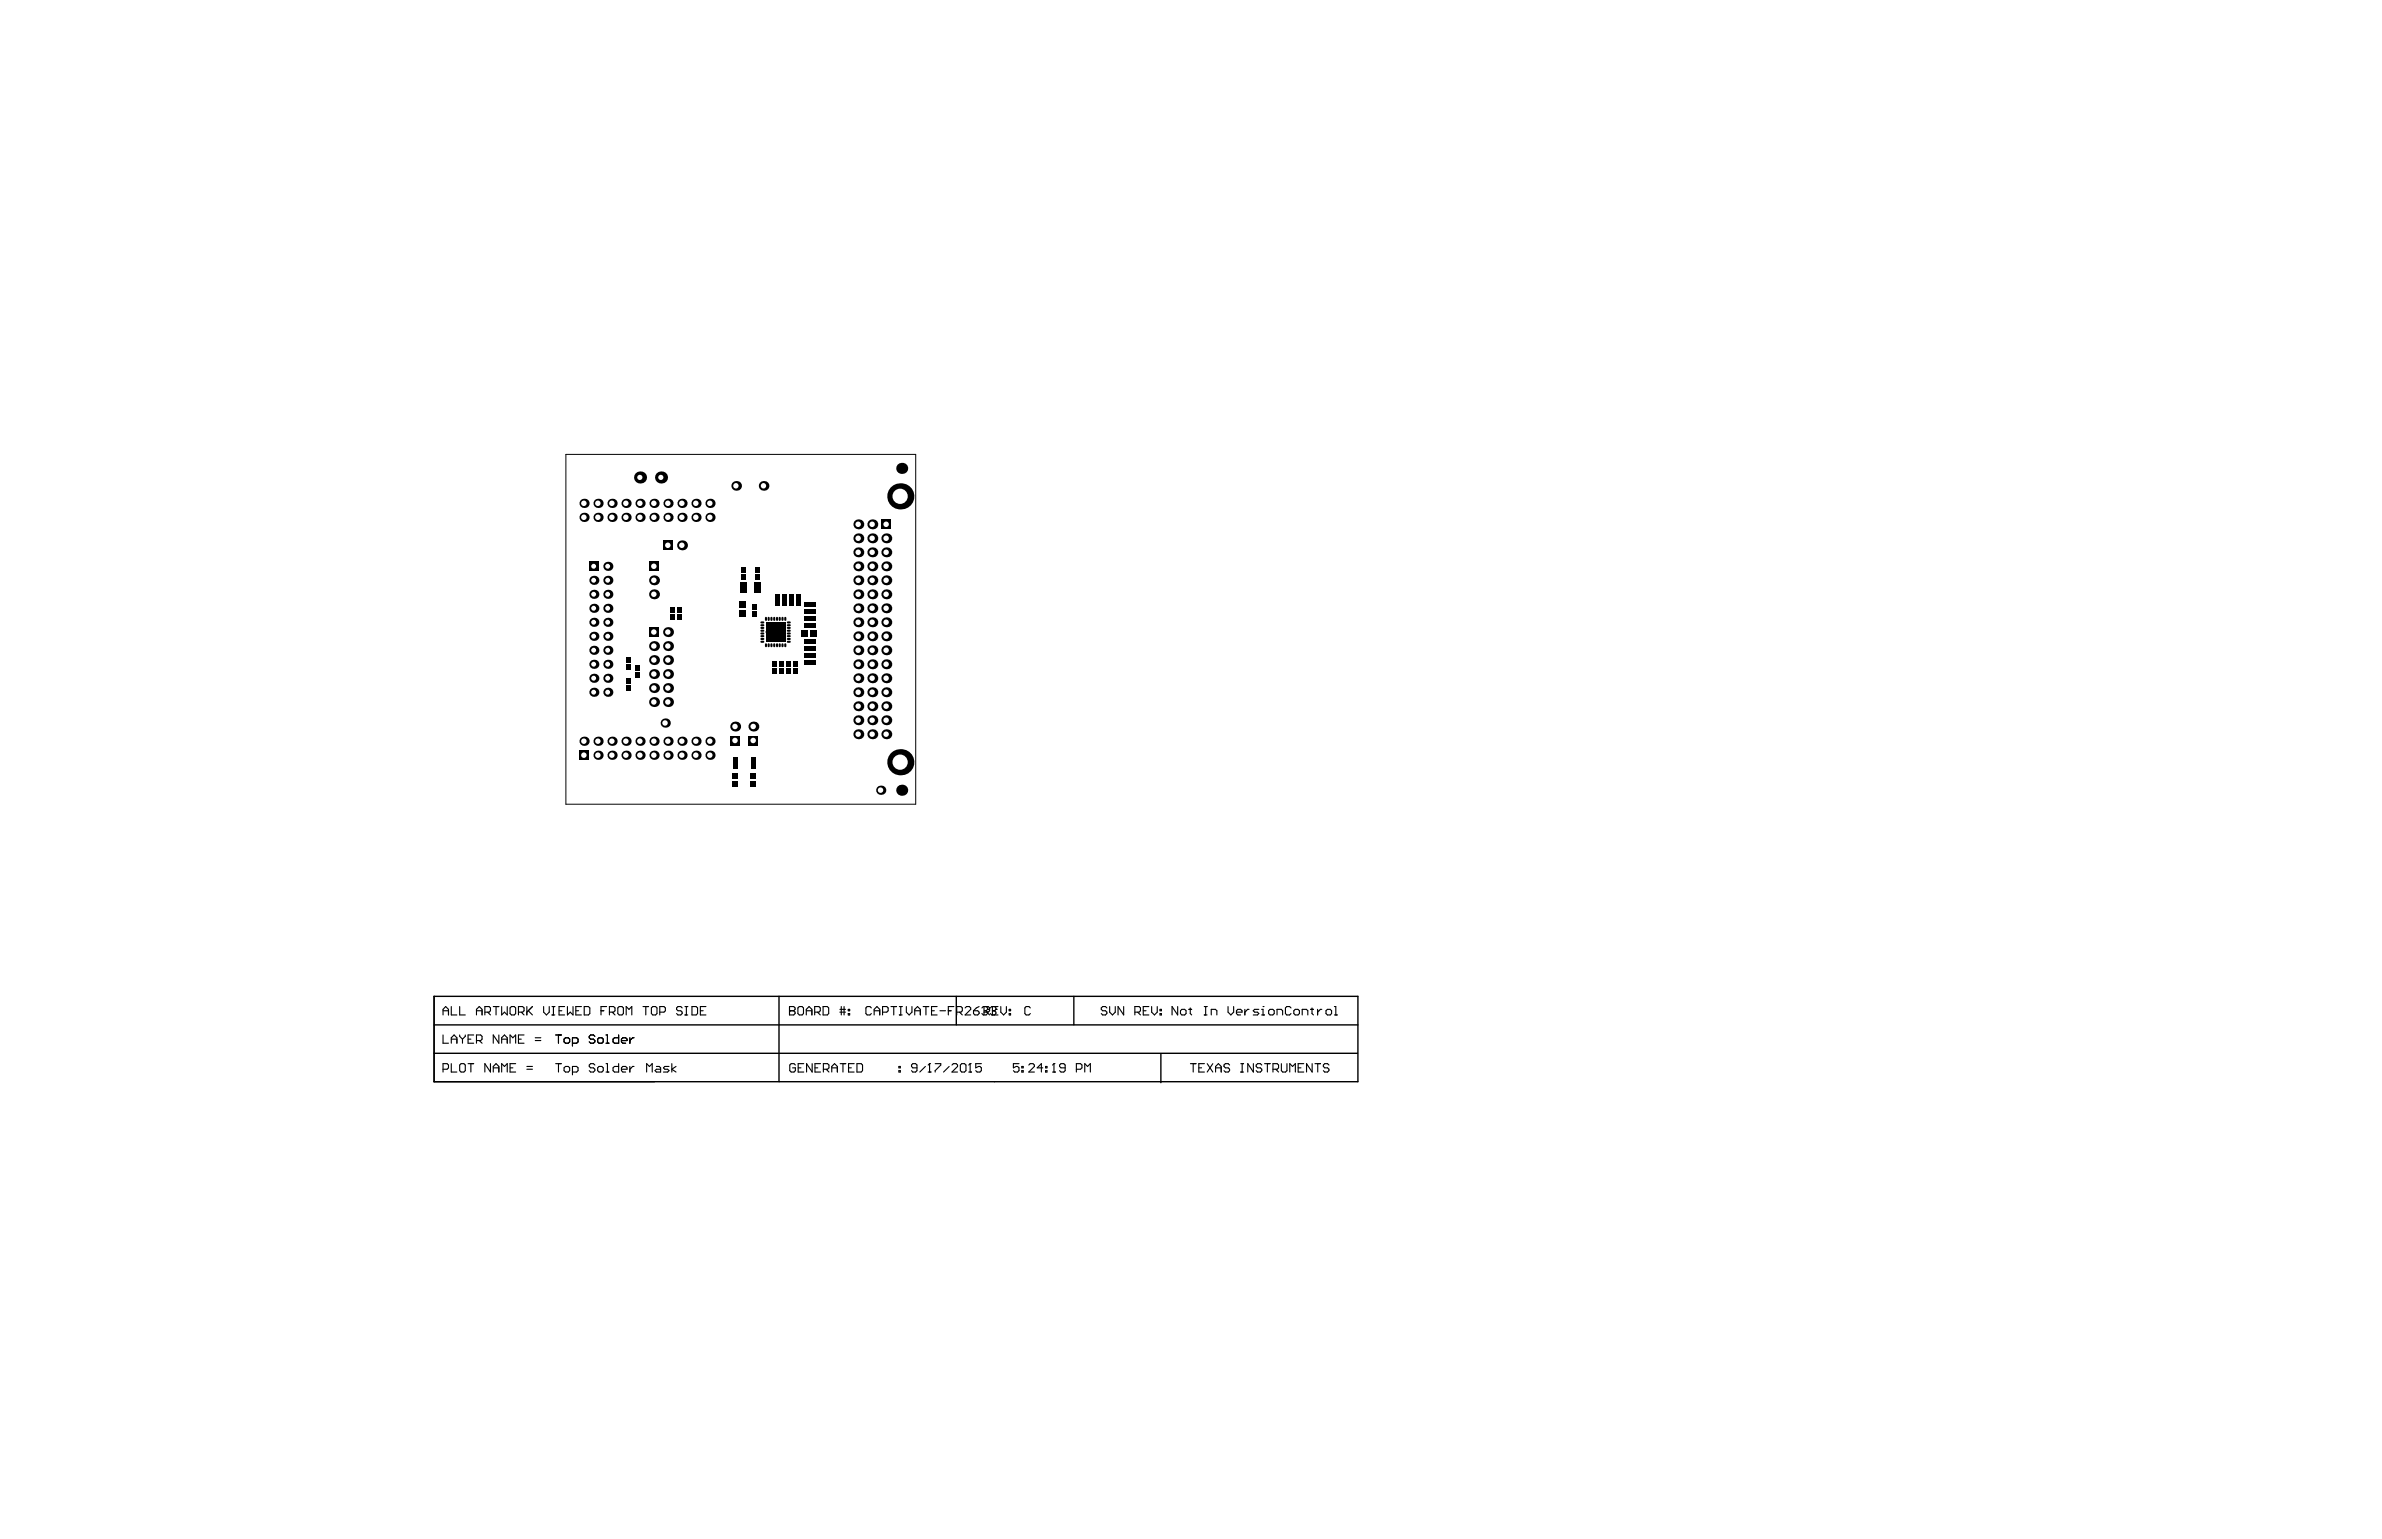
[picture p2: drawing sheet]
<svg xmlns="http://www.w3.org/2000/svg" width="432mm" height="279mm" viewBox="0 0 432 279" stroke-linecap="round" stroke-linejoin="round" font-family="sans-serif">
<path d="M102.6 82.4h63.4v63.4h-63.4z" fill="none" stroke="#000" stroke-width=".18"/>
<path d="M78.7 180.7h167.5v15.4h-167.5zM78.7 191h167.4M78.7 185.8h167.5M141.2 180.7v15.4M173.4 180.7v5.1M194.7 180.7v5.1M210.4 191.2v5.1" fill="none" stroke="#000" stroke-width=".25"/>
<g fill="none" stroke="#000" stroke-width=".2">
<path d="M80.3 184v-1l.5-.5 .5 .5v1M80.3 187.7v1.5h1M80.3 193.9h.7l.3-.3v-.5l-.3-.2h-.7v1.5M80.3 183.3h1M81.8 182.5v1.5h1M81.8 189.2v-1l.5-.5 .5 .5v1M81.8 192.9v1.5h1M81.8 188.4h1M83.3 182.5v1.5h1M83.3 187.7v.2l.5 .5M83.6 192.9h.5l.2 .2v1l-.2 .3h-.5l-.3-.3v-1zM83.8 188.4v.8"/>
<path d="M84.3 187.7v.2l-.5 .5M84.9 192.9h1M84.9 188.4h.5M85.4 192.9v1.5M85.9 187.7h-1v1.5h1M86.4 183.3h1M86.4 188.7h.7l.3-.3v-.5l-.3-.2h-.7v1.5M86.4 184v-1l.5-.5 .5 .5v1M86.9 188.7l.5 .5M87.9 183.5h.8l.2-.2v-.5l-.2-.3h-.8v1.5M88.4 183.5l.5 .5M88.9 192.9v1.5l-1-1.5v1.5"/>
<path d="M89.4 194.4v-1l.5-.5 .5 .5v1M89.4 193.6h1M89.4 182.5h1M89.9 182.5v1.5M90.4 187.7v1.5l-1-1.5v1.5M90.9 182.5v1.5l.5-.5 .6 .5v-1.5M90.9 189.2v-1l.5-.5 .6 .5v1M90.9 194.4v-1.5l.5 .5 .6-.5v1.5M90.9 188.4h1.1M92.5 193.6h.5M92.5 189.2v-1.5l.5 .5 .5-.5v1.5M92.7 182.5h.5l.3 .3v1l-.3 .2h-.5l-.2-.2v-1z"/>
<path d="M93.5 192.9h-1v1.5h1M94 183.5h.7l.3-.2v-.5l-.3-.3h-.7v1.5M94 188.4h.5M94.5 183.5l.5 .5M95 187.7h-1v1.5h1M95.5 193.9h1M95.5 193.4h1M95.5 182.5v1.5M95.8 183.3l.7 .7M96.5 182.5l-1 1M97 188.7h1M97 188.2h1"/>
<path d="M98.5 182.5v1l.6 .5 .5-.5v-1M100.1 184h.5M100.1 182.5h.5M100.3 182.5v1.5M100.7 192.9h1M100.7 187.7h1M101.2 187.7v1.5M101.2 192.9v1.5M101.3 183.3h.5M102.4 182.5h-1.1v1.5h1.1M102.5 193.4h.5l.3 .2v.5l-.3 .3h-.5l-.2-.3v-.5zM102.5 188.2h.5l.3 .2v.5l-.3 .3h-.5l-.2-.3v-.5z"/>
<path d="M102.9 182.5v1.5l.5-.5 .5 .5v-1.5M103.8 194.4h.7l.3-.3v-.5l-.3-.2h-.7v1.5M103.8 189.2h.7l.3-.3v-.5l-.3-.2h-.7v1.5M104.4 183.3h.5M105.4 182.5h-1v1.5h1M105.9 182.5h.8l.2 .3v1l-.2 .2h-.8zM107.8 193.1l-.2-.2h-.5l-.3 .2v.3l.3 .2h.5l.2 .3v.2l-.2 .3h-.5l-.3-.3M107.8 187.9l-.2-.2h-.5l-.3 .2v.3l.3 .2h.5l.2 .3v.2l-.2 .3h-.5l-.3-.3M108.6 193.4h.5l.3 .2v.5l-.3 .3h-.5l-.3-.3v-.5zM108.6 188.2h.5l.3 .2v.5l-.3 .3h-.5l-.3-.3v-.5zM108.9 183.3h.6M109.9 192.9h.2v1.5"/>
<path d="M109.9 194.4h.5M109.9 189.2h.5M109.9 187.7h.2v1.5M110 182.5h-1.1v1.5M110.5 183.5h.7l.3-.2v-.5l-.3-.3h-.7v1.5M111 183.5l.5 .5M112.1 192.9v1.5h-.7l-.3-.3v-.5l.3-.2h.7M112.1 187.7v1.5h-.7l-.3-.3v-.5l.3-.2h.7M112.2 182.5h.6l.2 .3v1l-.2 .2h-.6l-.2-.2v-1zM112.7 193.9h1v-.3l-.3-.2h-.5l-.2 .2v.5l.2 .3h.5M112.7 188.7h1v-.3l-.3-.2h-.5l-.2 .2v.5l.2 .3h.5M113.5 184v-1.5l.5 .5 .5-.5v1.5"/>
<path d="M114.2 188.2v1M114.2 193.4v1M114.9 193.4h-.2l-.5 .5M114.9 188.2h-.2l-.5 .5M116.6 182.5h1M117.1 182.5v1.5M117.2 194.4v-1.5l.5 .5 .5-.5v1.5M118.3 182.5h.5l.3 .3v1l-.3 .2h-.5l-.2-.2v-1zM119 193.4h.5l.3 .2v.8h-.8l-.3-.3 .3-.2h.8M119.6 183.5h.8l.2-.2v-.5l-.2-.3h-.8v1.5M121.3 193.4h-.8l-.2 .2 .2 .3h.5l.3 .2-.3 .3h-.7M121.8 192.9v1.5"/>
<path d="M122.5 193.4l-.7 .5 .7 .5M123.7 182.8l-.3-.3h-.5l-.3 .3v.2l.3 .3h.5l.3 .2v.3l-.3 .2h-.5l-.3-.2M124.2 184h.5M124.2 182.5h.5M124.4 182.5v1.5M125.4 182.5h.8l.3 .3v1l-.3 .2h-.8zM127 183.3h.5M128 182.5h-1v1.5h1M143.1 183.3h.1M143.1 182.5h.8l.2 .3v.2l-.2 .3 .2 .2v.3l-.2 .2h-.8zM143.1 183.3h.8M144.2 193.1l-.3-.2h-.5l-.2 .2v1l.2 .3h.5l.3-.3v-.5h-.5"/>
<path d="M144.7 193.6h.5M144.9 182.5h.5l.3 .3v1l-.3 .2h-.5l-.3-.2v-1zM145.7 192.9h-1v1.5h1M146.2 183.3h1M146.2 184v-1l.5-.5 .5 .5v1M147.2 192.9v1.5l-1-1.5v1.5M147.7 183.5h.7l.3-.2v-.5l-.3-.3h-.7v1.5M147.7 193.6h.5M148.2 183.5l.5 .5M148.7 192.9h-1v1.5h1M149.2 182.5h.8l.2 .3v1l-.2 .2h-.8zM149.3 193.9h.7l.3-.3v-.5l-.3-.2h-.7v1.5"/>
<path d="M149.8 193.9l.5 .5M150.8 193.6h1M150.8 194.4v-1l.5-.5 .5 .5v1M152.2 183.5h1.1M152.2 183h1.1M152.3 192.9h1M152.5 182.5v1.5M152.8 192.9v1.5M153 182.5v1.5M153.8 183.8h.2v.2h-.2zM153.8 183h.2v.3h-.2zM153.8 193.6h.5"/>
<path d="M154.8 192.9h-1v1.5h1M155.3 192.9h.8l.3 .2v1l-.3 .3h-.8zM158 182.8l-.3-.3h-.5l-.2 .3v1l.2 .2h.5l.3-.2M158.5 183.3h1M158.5 184v-1l.5-.5 .5 .5v1M160 183.5h.7l.3-.2v-.5l-.3-.3h-.7v1.5M161.5 182.5h1M162 182.5v1.5M163 194.1h.2v.3h-.2zM163 193.4h.2v.2h-.2zM163 184h.5M163 182.5h.5"/>
<path d="M163.3 182.5v1.5M164.3 182.5v1l.5 .5 .5-.5v-1M165.8 183.3h1M165.8 184v-1l.5-.5 .5 .5v1M166.2 193.6h-.7l-.3-.2v-.3l.3-.2h.5l.2 .2v1l-.2 .3h-.5l-.3-.3M167.3 182.5h1.1M167.7 193.4l-1 1M167.8 182.5v1.5M168.3 194.4h.5M168.5 192.9h.1M168.5 192.9v1.5M168.5 192.9l-.2 .2"/>
<path d="M168.9 183.3h.5M169.5 192.9h1v.2l-1 1v.3M169.9 182.5h-1v1.5h1M170.4 183.3h1M171.9 183.3h.5M172.1 193.4l-1.1 1M172.6 193.1l.2-.2h.5l.3 .2v.3l-1 1h1M172.9 182.5h-1v1.5M173.4 183.5h.8l.2-.2v-.5l-.2-.3h-.8v1.5M173.9 183.5l.5 .5M174.3 192.9h.6l.2 .2v1l-.2 .3h-.6l-.2-.3v-1zM175 182.8l.2-.3h.5l.3 .3v.2l-1 1h1"/>
<path d="M175.6 194.4h.5M175.9 192.9h.1M175.9 192.9v1.5M175.9 192.9l-.3 .2M176.5 183.3h.7l.3 .2v.3l-.3 .2h-.5l-.2-.2zM177.5 182.5l-.5 .3-.5 .5M177.9 192.9h-1v.7l.5-.2h.2l.3 .2v.5l-.3 .3h-.5l-.2-.3M178 182.8l.2-.3h.9l.3 .3v.5l-.3 .2h-.7M178.4 182.5v1.5M178.5 183.3h.3M178.8 183.3l.2 .2v.3l-.2 .2h-.6l-.2-.2M178.8 182.5l.2 .3v.2"/>
<path d="M178.9 183.5l.5 .5M179 183h.1M179 183l-.2 .3M179.5 183.8l.3 .2h1.1M179.9 183.3h.5M179.9 182.5v1.5M180.3 182.5l.2 .3v.2M180.5 183h.1M180.5 183l-.2 .3 .2 .2v.3l-.2 .2M180.9 182.5h-1.1l-.3 .3M181.4 182.5v1l.5 .5 .5-.5v-1M182.9 183.8h.3v.2h-.3z"/>
<path d="M182.9 183h.3v.3h-.3zM184.7 192.9h-1v.7l.5-.2h.3l.2 .2v.5l-.2 .3h-.5l-.3-.3M185.2 194.1h.3v.3h-.3zM185.2 193.4h.3v.2h-.3zM186.5 193.1l.2-.2h.6l.2 .2v.3l-1 1h1M186.8 182.8l-.3-.3h-.5l-.2 .3v1l.2 .2h.5l.3-.2M189 193.6h-1l.8-.7v1.5M189.5 194.1h.3v.3h-.3zM189.5 193.4h.3v.2h-.3zM190.8 194.4h.5M191.1 192.9h.1M191.1 192.9v1.5"/>
<path d="M191.1 192.9l-.3 .2M193.1 193.6h-.8l-.2-.2v-.3l.2-.2h.5l.3 .2v1l-.3 .3h-.5l-.2-.3M195.1 193.9h.8l.2-.3v-.5l-.2-.2h-.8v1.5M196.6 194.4v-1.5l.5 .5 .6-.5v1.5M200.6 182.8l-.2-.3h-.5l-.3 .3v.2l.3 .3h.5l.2 .2v.3l-.2 .2h-.5l-.3-.2M201.2 182.5v1l.5 .5 .5-.5v-1M203.7 182.5v1.5l-1-1.5v1.5M205.7 183.5h.8l.2-.2v-.5l-.2-.3h-.8v1.5M206.2 183.5l.5 .5M207.2 183.3h.6M208.3 182.5h-1.1v1.5h1.1M208.8 182.5v1l.5 .5 .5-.5v-1"/>
<path d="M210.3 183.8h.2v.2h-.2zM210.3 183h.2v.3h-.2zM213.5 182.5v1.5l-1-1.5v1.5M214.2 183h.6l.2 .3v.5l-.2 .2h-.6l-.2-.2v-.5zM215.5 183h.5M215.8 182.8v1l.2 .2M215.8 192.9h1M216.3 192.9v1.5M217.3 193.6h.5M218.3 184h.5M218.3 182.5h.5M218.3 192.9h-1v1.5h1"/>
<path d="M218.6 182.5v1.5M218.8 192.9l1.1 1.5M219.6 184v-1h.7l.3 .3v.7M219.9 192.9l-1.1 1.5M220.4 193.6h1M220.4 194.4v-1l.5-.5 .5 .5v1M222.6 182.5v1l.5 .5 .5-.5v-1M222.9 193.1l-.3-.2h-.5l-.2 .2v.3l.2 .2h.5l.3 .3v.2l-.3 .3h-.5l-.2-.3M224.1 183.5h1.1v-.2l-.3-.3h-.5l-.3 .3v.5l.3 .2h.5M224.9 192.9h.5M224.9 194.4h.5M225.2 192.9v1.5"/>
<path d="M225.7 183v1M226.4 183h-.2l-.5 .5M227.2 192.9v1.5l-1-1.5v1.5M228.2 183h-.8l-.2 .3 .2 .2h.5l.3 .3-.3 .2h-.7M228.7 184h.5M228.7 183h.3v1M228.7 193.1l-.2-.2h-.5l-.3 .2v.3l.3 .2h.5l.2 .3v.2l-.2 .3h-.5l-.3-.3M229 182.5h.1M229.2 192.9h1.1M229.7 192.9v1.5M230.2 183h.5l.3 .3v.5l-.3 .2h-.5l-.2-.2v-.5zM230.8 193.9h.7l.3-.3v-.5l-.3-.2h-.7v1.5"/>
<path d="M231.3 193.9l.5 .5M231.5 184v-1h.8l.2 .3v.7M232.3 192.9v1.2l.2 .3h.5l.3-.3v-1.2M233.8 194.4v-1.5l.5 .5 .5-.5v1.5M234 182.8l-.2-.3h-.5l-.3 .3v1l.3 .2h.5l.2-.2M234.8 183h.5l.3 .3v.5l-.3 .2h-.5l-.3-.2v-.5zM235.3 193.6h.5M236.1 184v-1h.7l.3 .3v.7M236.3 192.9h-1v1.5h1M237.6 183h.5M237.8 182.8v1l.3 .2M237.9 192.9v1.5l-1.1-1.5v1.5"/>
<path d="M238.4 192.9h1M238.9 183v1M238.9 192.9v1.5M239.6 183h-.2l-.5 .5M240.6 183h.5l.3 .3v.5l-.3 .2h-.5l-.2-.2v-.5zM240.9 193.1l-.2-.2h-.6l-.2 .2v.3l.2 .2h.6l.2 .3v.2l-.2 .3h-.6l-.2-.3M241.9 184h.5M241.9 182.5h.2v1.5"/>
</g>
<g fill="#000">
<circle cx="110.2" cy="117.9" r=".82"/>
<circle cx="139.1" cy="114.6" r=".31"/>
<circle cx="140.6" cy="113.1" r=".32"/>
<circle cx="140.6" cy="116.1" r=".32"/>
<circle cx="140.6" cy="114.6" r=".32"/>
<circle cx="142" cy="114.6" r=".32"/>
</g>
<circle cx="110.2" cy="117.9" r=".44" fill="#fff"/>
<circle cx="110.2" cy="107.8" r=".82" fill="#000"/>
<circle cx="110.2" cy="107.7" r=".44" fill="#fff"/>
<path d="M135.7 133.4h1.8v1.8h-1.8z" fill-rule="evenodd" fill="#000"/>
<circle cx="136.5" cy="134.3" r=".49" fill="#fff"/>
<circle cx="110.2" cy="125.5" r=".82" fill="#000"/>
<circle cx="110.2" cy="125.5" r=".44" fill="#fff"/>
<circle cx="110.2" cy="123" r=".82" fill="#000"/>
<circle cx="110.2" cy="123" r=".44" fill="#fff"/>
<circle cx="110.2" cy="120.4" r=".82" fill="#000"/>
<circle cx="110.2" cy="120.4" r=".44" fill="#fff"/>
<circle cx="110.2" cy="112.8" r=".82" fill="#000"/>
<circle cx="110.2" cy="112.8" r=".44" fill="#fff"/>
<circle cx="110.2" cy="110.3" r=".82" fill="#000"/>
<circle cx="110.2" cy="110.3" r=".44" fill="#fff"/>
<circle cx="110.2" cy="105.2" r=".82" fill="#000"/>
<circle cx="110.2" cy="105.2" r=".44" fill="#fff"/>
<circle cx="110.2" cy="102.7" r=".82" fill="#000"/>
<circle cx="110.2" cy="102.7" r=".44" fill="#fff"/>
<circle cx="138.4" cy="88.1" r=".88" fill="#000"/>
<circle cx="138.4" cy="88.1" r=".49" fill="#fff"/>
<circle cx="110.2" cy="115.4" r=".82" fill="#000"/>
<circle cx="110.2" cy="115.4" r=".44" fill="#fff"/>
<circle cx="136.6" cy="131.7" r=".9" fill="#000"/>
<circle cx="136.5" cy="131.7" r=".49" fill="#fff"/>
<circle cx="105.9" cy="134.4" r=".84" fill="#000"/>
<circle cx="105.8" cy="134.4" r=".49" fill="#fff"/>
<circle cx="108.4" cy="134.4" r=".84" fill="#000"/>
<circle cx="108.4" cy="134.4" r=".49" fill="#fff"/>
<circle cx="107.7" cy="117.9" r=".82" fill="#000"/>
<circle cx="107.6" cy="117.9" r=".44" fill="#fff"/>
<circle cx="107.7" cy="107.8" r=".82" fill="#000"/>
<circle cx="107.6" cy="107.7" r=".44" fill="#fff"/>
<circle cx="108.4" cy="93.8" r=".84" fill="#000"/>
<circle cx="108.4" cy="93.8" r=".49" fill="#fff"/>
<circle cx="105.9" cy="93.8" r=".84" fill="#000"/>
<circle cx="105.8" cy="93.8" r=".49" fill="#fff"/>
<circle cx="113.5" cy="134.4" r=".84" fill="#000"/>
<circle cx="113.5" cy="134.4" r=".49" fill="#fff"/>
<circle cx="116" cy="134.4" r=".84" fill="#000"/>
<circle cx="116" cy="134.4" r=".49" fill="#fff"/>
<circle cx="116" cy="93.8" r=".84" fill="#000"/>
<circle cx="116" cy="93.8" r=".49" fill="#fff"/>
<circle cx="113.5" cy="93.8" r=".84" fill="#000"/>
<circle cx="113.5" cy="93.8" r=".49" fill="#fff"/>
<circle cx="121.1" cy="134.4" r=".84" fill="#000"/>
<circle cx="121.1" cy="134.4" r=".49" fill="#fff"/>
<circle cx="123.6" cy="134.4" r=".84" fill="#000"/>
<circle cx="123.6" cy="134.4" r=".49" fill="#fff"/>
<circle cx="123.6" cy="93.8" r=".84" fill="#000"/>
<circle cx="123.6" cy="93.8" r=".49" fill="#fff"/>
<circle cx="121.1" cy="93.8" r=".84" fill="#000"/>
<circle cx="121.1" cy="93.8" r=".49" fill="#fff"/>
<circle cx="128.7" cy="134.4" r=".84" fill="#000"/>
<circle cx="128.7" cy="134.4" r=".49" fill="#fff"/>
<path d="M132.4 133.4h1.8v1.8h-1.8z" fill-rule="evenodd" fill="#000"/>
<circle cx="133.2" cy="134.3" r=".49" fill="#fff"/>
<circle cx="128.7" cy="93.8" r=".84" fill="#000"/>
<circle cx="128.7" cy="93.8" r=".49" fill="#fff"/>
<circle cx="155.6" cy="128.1" r=".9" fill="#000"/>
<circle cx="155.6" cy="128" r=".49" fill="#fff"/>
<circle cx="155.6" cy="117.9" r=".9" fill="#000"/>
<circle cx="155.6" cy="117.9" r=".49" fill="#fff"/>
<circle cx="155.6" cy="107.8" r=".9" fill="#000"/>
<circle cx="155.6" cy="107.7" r=".49" fill="#fff"/>
<circle cx="155.6" cy="97.6" r=".9" fill="#000"/>
<circle cx="155.6" cy="97.6" r=".49" fill="#fff"/>
<circle cx="160.7" cy="128.1" r=".9" fill="#000"/>
<circle cx="160.6" cy="128" r=".49" fill="#fff"/>
<circle cx="160.7" cy="117.9" r=".9" fill="#000"/>
<circle cx="160.6" cy="117.9" r=".49" fill="#fff"/>
<circle cx="160.7" cy="107.8" r=".9" fill="#000"/>
<circle cx="160.6" cy="107.7" r=".49" fill="#fff"/>
<circle cx="160.7" cy="97.6" r=".9" fill="#000"/>
<circle cx="160.6" cy="97.6" r=".49" fill="#fff"/>
<circle cx="108.4" cy="136.9" r=".84" fill="#000"/>
<circle cx="108.4" cy="136.9" r=".49" fill="#fff"/>
<path d="M105 136.1h1.7v1.7h-1.7z" fill-rule="evenodd" fill="#000"/>
<circle cx="105.8" cy="136.9" r=".49" fill="#fff"/>
<circle cx="107.7" cy="125.5" r=".82" fill="#000"/>
<circle cx="107.6" cy="125.5" r=".44" fill="#fff"/>
<circle cx="107.7" cy="123" r=".82" fill="#000"/>
<circle cx="107.6" cy="123" r=".44" fill="#fff"/>
<circle cx="107.7" cy="120.4" r=".82" fill="#000"/>
<circle cx="107.6" cy="120.4" r=".44" fill="#fff"/>
<circle cx="107.7" cy="112.8" r=".82" fill="#000"/>
<circle cx="107.6" cy="112.8" r=".44" fill="#fff"/>
<circle cx="107.7" cy="110.3" r=".82" fill="#000"/>
<circle cx="107.6" cy="110.3" r=".44" fill="#fff"/>
<circle cx="107.7" cy="105.2" r=".82" fill="#000"/>
<circle cx="107.6" cy="105.2" r=".44" fill="#fff"/>
<path d="M106.8 101.8h1.7v1.7h-1.7z" fill-rule="evenodd" fill="#000"/>
<circle cx="107.6" cy="102.7" r=".44" fill="#fff"/>
<circle cx="116" cy="136.9" r=".84" fill="#000"/>
<circle cx="116" cy="136.9" r=".49" fill="#fff"/>
<circle cx="113.5" cy="136.9" r=".84" fill="#000"/>
<circle cx="113.5" cy="136.9" r=".49" fill="#fff"/>
<circle cx="116" cy="86.6" r="1.09" fill="#000"/>
<circle cx="116" cy="86.6" r=".47" fill="#fff"/>
<circle cx="123.6" cy="136.9" r=".84" fill="#000"/>
<circle cx="123.6" cy="136.9" r=".49" fill="#fff"/>
<circle cx="121.1" cy="136.9" r=".84" fill="#000"/>
<circle cx="121.1" cy="136.9" r=".49" fill="#fff"/>
<circle cx="121.1" cy="127.3" r=".9" fill="#000"/>
<circle cx="121.1" cy="127.3" r=".49" fill="#fff"/>
<circle cx="120.6" cy="131.1" r=".84" fill="#000"/>
<circle cx="120.6" cy="131.1" r=".49" fill="#fff"/>
<circle cx="121.1" cy="117.1" r=".9" fill="#000"/>
<circle cx="121.1" cy="117.1" r=".49" fill="#fff"/>
<circle cx="121.1" cy="119.7" r=".9" fill="#000"/>
<circle cx="121.1" cy="119.7" r=".49" fill="#fff"/>
<circle cx="121.1" cy="122.2" r=".9" fill="#000"/>
<circle cx="121.1" cy="122.2" r=".49" fill="#fff"/>
<circle cx="121.1" cy="114.6" r=".9" fill="#000"/>
<circle cx="121.1" cy="114.6" r=".49" fill="#fff"/>
<circle cx="119.8" cy="86.6" r="1.09" fill="#000"/>
<circle cx="119.8" cy="86.6" r=".47" fill="#fff"/>
<circle cx="128.7" cy="136.9" r=".84" fill="#000"/>
<circle cx="128.7" cy="136.9" r=".49" fill="#fff"/>
<circle cx="133.5" cy="88.1" r=".88" fill="#000"/>
<circle cx="133.4" cy="88.1" r=".49" fill="#fff"/>
<circle cx="155.6" cy="133.1" r=".9" fill="#000"/>
<circle cx="155.6" cy="133.1" r=".49" fill="#fff"/>
<circle cx="155.6" cy="130.6" r=".9" fill="#000"/>
<circle cx="155.6" cy="130.6" r=".49" fill="#fff"/>
<circle cx="155.6" cy="125.5" r=".9" fill="#000"/>
<circle cx="155.6" cy="125.5" r=".49" fill="#fff"/>
<circle cx="155.6" cy="120.4" r=".9" fill="#000"/>
<circle cx="155.6" cy="120.4" r=".49" fill="#fff"/>
<circle cx="155.6" cy="123" r=".9" fill="#000"/>
<circle cx="155.6" cy="123" r=".49" fill="#fff"/>
<circle cx="155.6" cy="112.8" r=".9" fill="#000"/>
<circle cx="155.6" cy="112.8" r=".49" fill="#fff"/>
<circle cx="155.6" cy="110.3" r=".9" fill="#000"/>
<circle cx="155.6" cy="110.3" r=".49" fill="#fff"/>
<circle cx="155.6" cy="105.2" r=".9" fill="#000"/>
<circle cx="155.6" cy="105.2" r=".49" fill="#fff"/>
<circle cx="155.6" cy="102.7" r=".9" fill="#000"/>
<circle cx="155.6" cy="102.7" r=".49" fill="#fff"/>
<circle cx="155.6" cy="95.1" r=".9" fill="#000"/>
<circle cx="155.6" cy="95.1" r=".49" fill="#fff"/>
<circle cx="160.7" cy="133.1" r=".9" fill="#000"/>
<circle cx="160.6" cy="133.1" r=".49" fill="#fff"/>
<circle cx="160.7" cy="130.6" r=".9" fill="#000"/>
<circle cx="160.6" cy="130.6" r=".49" fill="#fff"/>
<circle cx="160.7" cy="125.5" r=".9" fill="#000"/>
<circle cx="160.6" cy="125.5" r=".49" fill="#fff"/>
<circle cx="160.7" cy="123" r=".9" fill="#000"/>
<circle cx="160.6" cy="123" r=".49" fill="#fff"/>
<circle cx="160.7" cy="120.4" r=".9" fill="#000"/>
<circle cx="160.6" cy="120.4" r=".49" fill="#fff"/>
<circle cx="160.7" cy="110.3" r=".9" fill="#000"/>
<circle cx="160.6" cy="110.3" r=".49" fill="#fff"/>
<circle cx="160.7" cy="112.8" r=".9" fill="#000"/>
<circle cx="160.6" cy="112.8" r=".49" fill="#fff"/>
<circle cx="160.7" cy="102.7" r=".9" fill="#000"/>
<circle cx="160.6" cy="102.7" r=".49" fill="#fff"/>
<circle cx="160.7" cy="105.2" r=".9" fill="#000"/>
<circle cx="160.6" cy="105.2" r=".49" fill="#fff"/>
<path d="M159.8 94.2h1.8v1.8h-1.8z" fill-rule="evenodd" fill="#000"/>
<circle cx="160.6" cy="95.1" r=".49" fill="#fff"/>
<circle cx="107.7" cy="115.4" r=".82" fill="#000"/>
<circle cx="107.6" cy="115.4" r=".44" fill="#fff"/>
<circle cx="105.9" cy="91.3" r=".84" fill="#000"/>
<circle cx="105.8" cy="91.3" r=".49" fill="#fff"/>
<circle cx="108.4" cy="91.3" r=".84" fill="#000"/>
<circle cx="108.4" cy="91.3" r=".49" fill="#fff"/>
<circle cx="113.5" cy="91.3" r=".84" fill="#000"/>
<circle cx="113.5" cy="91.3" r=".49" fill="#fff"/>
<circle cx="116" cy="91.3" r=".84" fill="#000"/>
<circle cx="116" cy="91.3" r=".49" fill="#fff"/>
<circle cx="121.1" cy="124.8" r=".9" fill="#000"/>
<circle cx="121.1" cy="124.7" r=".49" fill="#fff"/>
<circle cx="121.1" cy="91.3" r=".84" fill="#000"/>
<circle cx="121.1" cy="91.3" r=".49" fill="#fff"/>
<circle cx="123.6" cy="91.3" r=".84" fill="#000"/>
<circle cx="123.6" cy="91.3" r=".49" fill="#fff"/>
<path d="M120.2 98h1.8v1.8h-1.8z" fill-rule="evenodd" fill="#000"/>
<circle cx="121.1" cy="98.9" r=".49" fill="#fff"/>
<circle cx="123.6" cy="98.9" r=".9" fill="#000"/>
<circle cx="123.6" cy="98.9" r=".49" fill="#fff"/>
<circle cx="133.3" cy="131.7" r=".9" fill="#000"/>
<circle cx="133.2" cy="131.7" r=".49" fill="#fff"/>
<circle cx="128.7" cy="91.3" r=".84" fill="#000"/>
<circle cx="128.7" cy="91.3" r=".49" fill="#fff"/>
<circle cx="155.6" cy="115.4" r=".9" fill="#000"/>
<circle cx="155.6" cy="115.4" r=".49" fill="#fff"/>
<circle cx="155.6" cy="100.1" r=".9" fill="#000"/>
<circle cx="155.6" cy="100.1" r=".49" fill="#fff"/>
<circle cx="160.7" cy="115.4" r=".9" fill="#000"/>
<circle cx="160.6" cy="115.4" r=".49" fill="#fff"/>
<circle cx="163.2" cy="90" r="2.37" fill="#000"/>
<circle cx="163.2" cy="90" r="1.38" fill="#fff"/>
<circle cx="160.7" cy="100.1" r=".9" fill="#000"/>
<circle cx="160.6" cy="100.1" r=".49" fill="#fff"/>
<circle cx="163.2" cy="138.2" r="2.37" fill="#000"/>
<circle cx="163.2" cy="138.2" r="1.38" fill="#fff"/>
<circle cx="111" cy="134.4" r=".84" fill="#000"/>
<circle cx="110.9" cy="134.4" r=".49" fill="#fff"/>
<circle cx="118.6" cy="134.4" r=".84" fill="#000"/>
<circle cx="118.5" cy="134.4" r=".49" fill="#fff"/>
<circle cx="126.2" cy="134.4" r=".84" fill="#000"/>
<circle cx="126.1" cy="134.4" r=".49" fill="#fff"/>
<circle cx="118.6" cy="107.8" r=".9" fill="#000"/>
<circle cx="118.5" cy="107.7" r=".49" fill="#fff"/>
<circle cx="126.2" cy="93.8" r=".84" fill="#000"/>
<circle cx="126.1" cy="93.8" r=".49" fill="#fff"/>
<circle cx="118.6" cy="93.8" r=".84" fill="#000"/>
<circle cx="118.5" cy="93.8" r=".49" fill="#fff"/>
<circle cx="111" cy="93.8" r=".84" fill="#000"/>
<circle cx="110.9" cy="93.8" r=".49" fill="#fff"/>
<circle cx="158.1" cy="128.1" r=".9" fill="#000"/>
<circle cx="158.1" cy="128" r=".49" fill="#fff"/>
<circle cx="158.1" cy="117.9" r=".9" fill="#000"/>
<circle cx="158.1" cy="117.9" r=".49" fill="#fff"/>
<circle cx="158.1" cy="107.8" r=".9" fill="#000"/>
<circle cx="158.1" cy="107.7" r=".49" fill="#fff"/>
<circle cx="158.1" cy="97.6" r=".9" fill="#000"/>
<circle cx="158.1" cy="97.6" r=".49" fill="#fff"/>
<circle cx="126.2" cy="136.9" r=".84" fill="#000"/>
<circle cx="126.1" cy="136.9" r=".49" fill="#fff"/>
<circle cx="118.6" cy="136.9" r=".84" fill="#000"/>
<circle cx="118.5" cy="136.9" r=".49" fill="#fff"/>
<circle cx="111" cy="136.9" r=".84" fill="#000"/>
<circle cx="110.9" cy="136.9" r=".49" fill="#fff"/>
<circle cx="118.6" cy="127.3" r=".9" fill="#000"/>
<circle cx="118.5" cy="127.3" r=".49" fill="#fff"/>
<circle cx="118.6" cy="117.1" r=".9" fill="#000"/>
<circle cx="118.5" cy="117.1" r=".49" fill="#fff"/>
<circle cx="118.6" cy="119.7" r=".9" fill="#000"/>
<circle cx="118.5" cy="119.7" r=".49" fill="#fff"/>
<circle cx="118.6" cy="122.2" r=".9" fill="#000"/>
<circle cx="118.5" cy="122.2" r=".49" fill="#fff"/>
<path d="M117.7 113.7h1.8v1.8h-1.8z" fill-rule="evenodd" fill="#000"/>
<circle cx="118.5" cy="114.6" r=".49" fill="#fff"/>
<path d="M117.7 101.8h1.8v1.8h-1.8z" fill-rule="evenodd" fill="#000"/>
<circle cx="118.5" cy="102.7" r=".49" fill="#fff"/>
<circle cx="118.6" cy="105.2" r=".9" fill="#000"/>
<circle cx="118.5" cy="105.2" r=".49" fill="#fff"/>
<circle cx="159.7" cy="143.3" r=".84" fill="#000"/>
<circle cx="159.6" cy="143.3" r=".49" fill="#fff"/>
<circle cx="158.1" cy="133.1" r=".9" fill="#000"/>
<circle cx="158.1" cy="133.1" r=".49" fill="#fff"/>
<circle cx="158.1" cy="130.6" r=".9" fill="#000"/>
<circle cx="158.1" cy="130.6" r=".49" fill="#fff"/>
<circle cx="158.1" cy="125.5" r=".9" fill="#000"/>
<circle cx="158.1" cy="125.5" r=".49" fill="#fff"/>
<circle cx="158.1" cy="123" r=".9" fill="#000"/>
<circle cx="158.1" cy="123" r=".49" fill="#fff"/>
<circle cx="158.1" cy="120.4" r=".9" fill="#000"/>
<circle cx="158.1" cy="120.4" r=".49" fill="#fff"/>
<circle cx="158.1" cy="110.3" r=".9" fill="#000"/>
<circle cx="158.1" cy="110.3" r=".49" fill="#fff"/>
<circle cx="158.1" cy="112.8" r=".9" fill="#000"/>
<circle cx="158.1" cy="112.8" r=".49" fill="#fff"/>
<circle cx="158.1" cy="102.7" r=".9" fill="#000"/>
<circle cx="158.1" cy="102.7" r=".49" fill="#fff"/>
<circle cx="158.1" cy="105.2" r=".9" fill="#000"/>
<circle cx="158.1" cy="105.2" r=".49" fill="#fff"/>
<circle cx="158.1" cy="95.1" r=".9" fill="#000"/>
<circle cx="158.1" cy="95.1" r=".49" fill="#fff"/>
<circle cx="118.6" cy="124.8" r=".9" fill="#000"/>
<circle cx="118.5" cy="124.7" r=".49" fill="#fff"/>
<circle cx="111" cy="91.3" r=".84" fill="#000"/>
<circle cx="110.9" cy="91.3" r=".49" fill="#fff"/>
<circle cx="118.6" cy="91.3" r=".84" fill="#000"/>
<circle cx="118.5" cy="91.3" r=".49" fill="#fff"/>
<circle cx="126.2" cy="91.3" r=".84" fill="#000"/>
<circle cx="126.1" cy="91.3" r=".49" fill="#fff"/>
<circle cx="158.1" cy="115.4" r=".9" fill="#000"/>
<circle cx="158.1" cy="115.4" r=".49" fill="#fff"/>
<circle cx="158.1" cy="100.1" r=".9" fill="#000"/>
<circle cx="158.1" cy="100.1" r=".49" fill="#fff"/>
<g fill="#000">
<path d="M113.6 119.3h.8v.9h-.8z" fill-rule="evenodd"/>
<path d="M121.6 111.5h.8v.9h-.8z" fill-rule="evenodd"/>
<path d="M121.6 110.2h.8v1h-.8z" fill-rule="evenodd"/>
<path d="M122.9 111.5h.7v.9h-.7z" fill-rule="evenodd"/>
<path d="M122.9 110.2h.7v1h-.7z" fill-rule="evenodd"/>
<path d="M134.2 105.5h1.2v2h-1.2z" fill-rule="evenodd"/>
<path d="M134 109.1h1.1v1.1h-1.1z" fill-rule="evenodd"/>
<path d="M134 110.6h1.1v1.2h-1.1z" fill-rule="evenodd"/>
<path d="M134.4 102.9h.8v.9h-.8z" fill-rule="evenodd"/>
<path d="M134.4 104.1h.8v.9h-.8z" fill-rule="evenodd"/>
<path d="M136.8 105.5h1.1v2h-1.1z" fill-rule="evenodd"/>
<path d="M136.4 109.6h.8v.9h-.8z" fill-rule="evenodd"/>
<path d="M136.4 110.8h.8v1h-.8z" fill-rule="evenodd"/>
<path d="M137 102.9h.7v.9h-.7z" fill-rule="evenodd"/>
<path d="M137 104.1h.7v.9h-.7z" fill-rule="evenodd"/>
<path d="M138.8 112.8h3.6v3.6h-3.6z" fill-rule="evenodd"/>
<path d="M140.5 108.9h.8v.9h-.8z" fill-rule="evenodd"/>
<path d="M140.5 107.7h.8v.9h-.8z" fill-rule="evenodd"/>
<path d="M141.8 108.9h.7v.9h-.7z" fill-rule="evenodd"/>
<path d="M141.8 107.7h.7v.9h-.7z" fill-rule="evenodd"/>
<path d="M143 108.9h.8v.9h-.8z" fill-rule="evenodd"/>
<path d="M143 107.7h.8v.9h-.8z" fill-rule="evenodd"/>
<path d="M144.3 108.9h.8v.9h-.8z" fill-rule="evenodd"/>
<path d="M144.3 107.7h.8v.9h-.8z" fill-rule="evenodd"/>
<path d="M145.3 114.3h1.2v1.1h-1.2z" fill-rule="evenodd"/>
<path d="M145.8 119.8h.9v.8h-.9z" fill-rule="evenodd"/>
<path d="M145.8 117.3h.9v.7h-.9z" fill-rule="evenodd"/>
<path d="M145.8 116h.9v.8h-.9z" fill-rule="evenodd"/>
<path d="M145.8 113h.9v.7h-.9z" fill-rule="evenodd"/>
<path d="M145.8 111.7h.9v.8h-.9z" fill-rule="evenodd"/>
<path d="M145.8 109.2h.9v.7h-.9z" fill-rule="evenodd"/>
<path d="M145.8 118.6h.9v.7h-.9z" fill-rule="evenodd"/>
<path d="M145.8 110.4h.9v.8h-.9z" fill-rule="evenodd"/>
<path d="M146.9 114.3h1.2v1.1h-1.2z" fill-rule="evenodd"/>
<path d="M147 119.8h.9v.7h-.9z" fill-rule="evenodd"/>
<path d="M147 117.3h.9v.7h-.9z" fill-rule="evenodd"/>
<path d="M147 116h.9v.7h-.9z" fill-rule="evenodd"/>
<path d="M147 113h.9v.7h-.9z" fill-rule="evenodd"/>
<path d="M147 111.7h.9v.7h-.9z" fill-rule="evenodd"/>
<path d="M147 109.2h.9v.7h-.9z" fill-rule="evenodd"/>
<path d="M147 118.5h.9v.8h-.9z" fill-rule="evenodd"/>
<path d="M147 110.4h.9v.8h-.9z" fill-rule="evenodd"/>
<path d="M113.6 120.4h.8v1h-.8z" fill-rule="evenodd"/>
<path d="M113.6 123.1h.8v.9h-.8z" fill-rule="evenodd"/>
<path d="M113.6 124.3h.8v1h-.8z" fill-rule="evenodd"/>
<path d="M115.1 121.9h.8v.9h-.8z" fill-rule="evenodd"/>
<path d="M115.1 120.6h.8v1h-.8z" fill-rule="evenodd"/>
<path d="M132.9 138.5h.8v.9h-.8z" fill-rule="evenodd"/>
<path d="M132.9 137.2h.8v1h-.8z" fill-rule="evenodd"/>
<path d="M136.2 138.5h.8v.9h-.8z" fill-rule="evenodd"/>
<path d="M136.2 137.2h.8v1h-.8z" fill-rule="evenodd"/>
<path d="M140 121.1h.8v.9h-.8z" fill-rule="evenodd"/>
<path d="M140 119.9h.8v.9h-.8z" fill-rule="evenodd"/>
<path d="M141.3 121.1h.7v.9h-.7z" fill-rule="evenodd"/>
<path d="M141.3 119.9h.7v.9h-.7z" fill-rule="evenodd"/>
<path d="M142.5 121.1h.8v.9h-.8z" fill-rule="evenodd"/>
<path d="M142.5 119.9h.8v.9h-.8z" fill-rule="evenodd"/>
<path d="M143.8 121.1h.8v.9h-.8z" fill-rule="evenodd"/>
<path d="M143.8 119.9h.8v.9h-.8z" fill-rule="evenodd"/>
<path d="M132.8 140.1h.9v1h-.9z" fill-rule="evenodd"/>
<path d="M132.8 141.7h1v.9h-1z" fill-rule="evenodd"/>
<path d="M136.1 140.1h.9v1h-.9z" fill-rule="evenodd"/>
<path d="M136.1 141.7h1v.9h-1z" fill-rule="evenodd"/>
</g>
<g fill="none" stroke="#000" stroke-width=".38">
<path d="M138 116.4h.4M138 115.9h.4M138 115.3h.4M138 114.4h.4M138 113.8h.4M138 113.4h.4M138 114.9h.4M138 112.9h.4M138.9 112v.4M138.9 116.8v.4M139.3 112v.4M139.3 116.8v.4"/>
<path d="M139.8 112v.4M139.8 116.8v.4M140.4 112v.4M140.4 116.8v.4M140.9 112v.4M140.9 116.8v.4M141.3 112v.4M141.3 116.8v.4M141.8 112v.4M141.8 116.8v.4M142.4 112v.4M142.4 116.8v.4"/>
<path d="M142.8 116.4h.4M142.8 115.9h.4M142.8 115.3h.4M142.8 114.4h.4M142.8 113.8h.4M142.8 113.4h.4M142.8 114.9h.4M142.8 112.9h.4"/>
</g>
<g fill="#000">
<circle cx="163.5" cy="84.9" r="1"/>
<circle cx="163.5" cy="143.3" r="1"/>
</g>
</svg>
